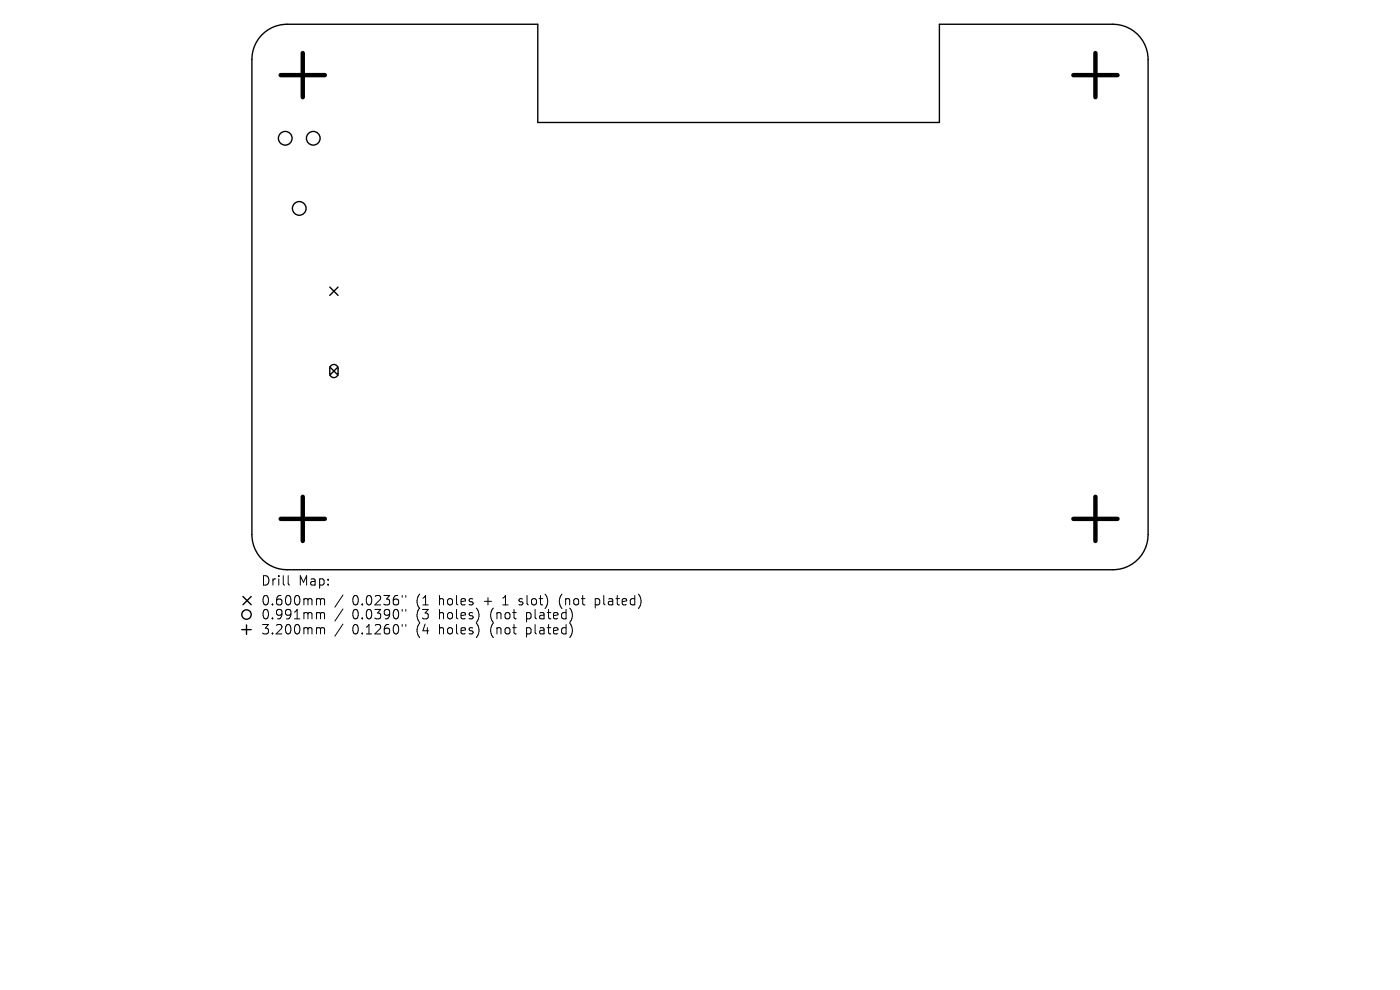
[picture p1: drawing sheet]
<svg xmlns="http://www.w3.org/2000/svg" width="297mm" height="210mm" viewBox="0 0 297 210" stroke-linecap="round" stroke-linejoin="round" font-family="sans-serif">
<defs><g id="words">
<g font-size="2.8">
<text x="55.3" y="124.5">Drill</text>
<text x="63.3" y="124.5">Map:</text>
<text x="55.3" y="128.7">0.600mm</text>
<text x="55.3" y="131.7">0.991mm</text>
<text x="74.7" y="128.7">0.0236&quot;</text>
<text x="74.7" y="131.7">0.0390&quot;</text>
<text x="88.5" y="128.7">(1</text>
<text x="88.5" y="131.7">(3</text>
<text x="93.4" y="128.7">holes</text>
<text x="93.4" y="131.7">holes)</text>
<text x="103.1" y="128.7">+</text>
<text x="104.5" y="131.7">(not</text>
<text x="107.3" y="128.7">1</text>
<text x="111" y="128.7">slot)</text>
<text x="112.3" y="131.7">plated)</text>
<text x="119.7" y="128.7">(not</text>
<text x="127.5" y="128.7">plated)</text>
<text x="55.3" y="134.9">3.200mm</text>
<text x="74.7" y="134.9">0.1260&quot;</text>
<text x="88.5" y="134.9">(4</text>
<text x="93.4" y="134.9">holes)</text>
<text x="104.5" y="134.9">(not</text>
<text x="112.3" y="134.9">plated)</text>
</g>
</g></defs>
<g fill="none" stroke="#000" stroke-width=".29">
<path d="M55.5 7.5a7.4 7.4 0 0 1 5.4-2.4h53.2v20.9h85.2v-20.9h36.8a7.5 7.5 0 0 1 7.5 7.5v100.8a7.4 7.4 0 0 1-7.5 7.5h-175.2a7.4 7.4 0 0 1-7.5-7.5v-100.8a7.4 7.4 0 0 1 2.1-5.1zM70 60.9l1.7 1.8M70 77.8l1.7 1.8M70.2 77.6a.88 .88 0 0 1 1-.2 .88 .88 0 0 1 .5 .8v1a.88 .88 0 0 1-.9 .9 .88 .88 0 0 1-.8-.9v-1.2zM71.7 60.9l-1.7 1.8M71.7 77.8l-1.7 1.8M51.3 133.6h2M51.5 126.5l1.8 1.8M52.3 132.6v2M53.3 126.5l-1.8 1.8"/>
<circle cx="60.5" cy="29.3" r="1.45"/>
<circle cx="66.5" cy="29.3" r="1.45"/>
<circle cx="63.5" cy="44.2" r="1.45"/>
<circle cx="52.3" cy="130.4" r="1"/>
</g>
<path d="M59.5 15.9h9.4M64.2 11.2v9.4M227.7 15.9h9.4M232.4 11.2v9.4M59.5 110.1h9.4M64.2 105.4v9.4M227.7 110.1h9.4M232.4 105.4v9.4" fill="none" stroke="#000" stroke-width=".94"/>
<g fill="none" stroke="#000" stroke-width=".21">
<path d="M61.1 122.1v1.7l.3 .3M67.4 127l.5 .1 .1 .2M67.4 129.9h.3l.3 .3M67.4 133.1l.5 .1 .1 .2M68 127.3l.3-.3 .5 .1 .1 1.2M68 127.3v1M68 130.2v1.1M68 133.4v1.1M68 130.2l.3-.3 .5 .1 .1 1.3M68 133.4l.3-.3 .5 .1 .1 1.3M72.8 126.2l-1.8 2.6M72.8 129.2l-1.8 2.6"/>
<path d="M72.8 132.4l-1.8 2.6M85.3 126.3v.4M85.3 129.3v.4M85.3 132.5v.4M86.1 126.3v.4M86.1 129.3v.4M86.1 132.5v.4M110.1 128.2l.2 .1M110.2 127.1v.5M118.9 126.4l-.2 1 .2 1.3M126.3 127v2M126.3 128.2l.6 .1"/>
<path d="M126.9 127l-.6 .1"/>
</g>
<use href="#words"/>
</svg>
